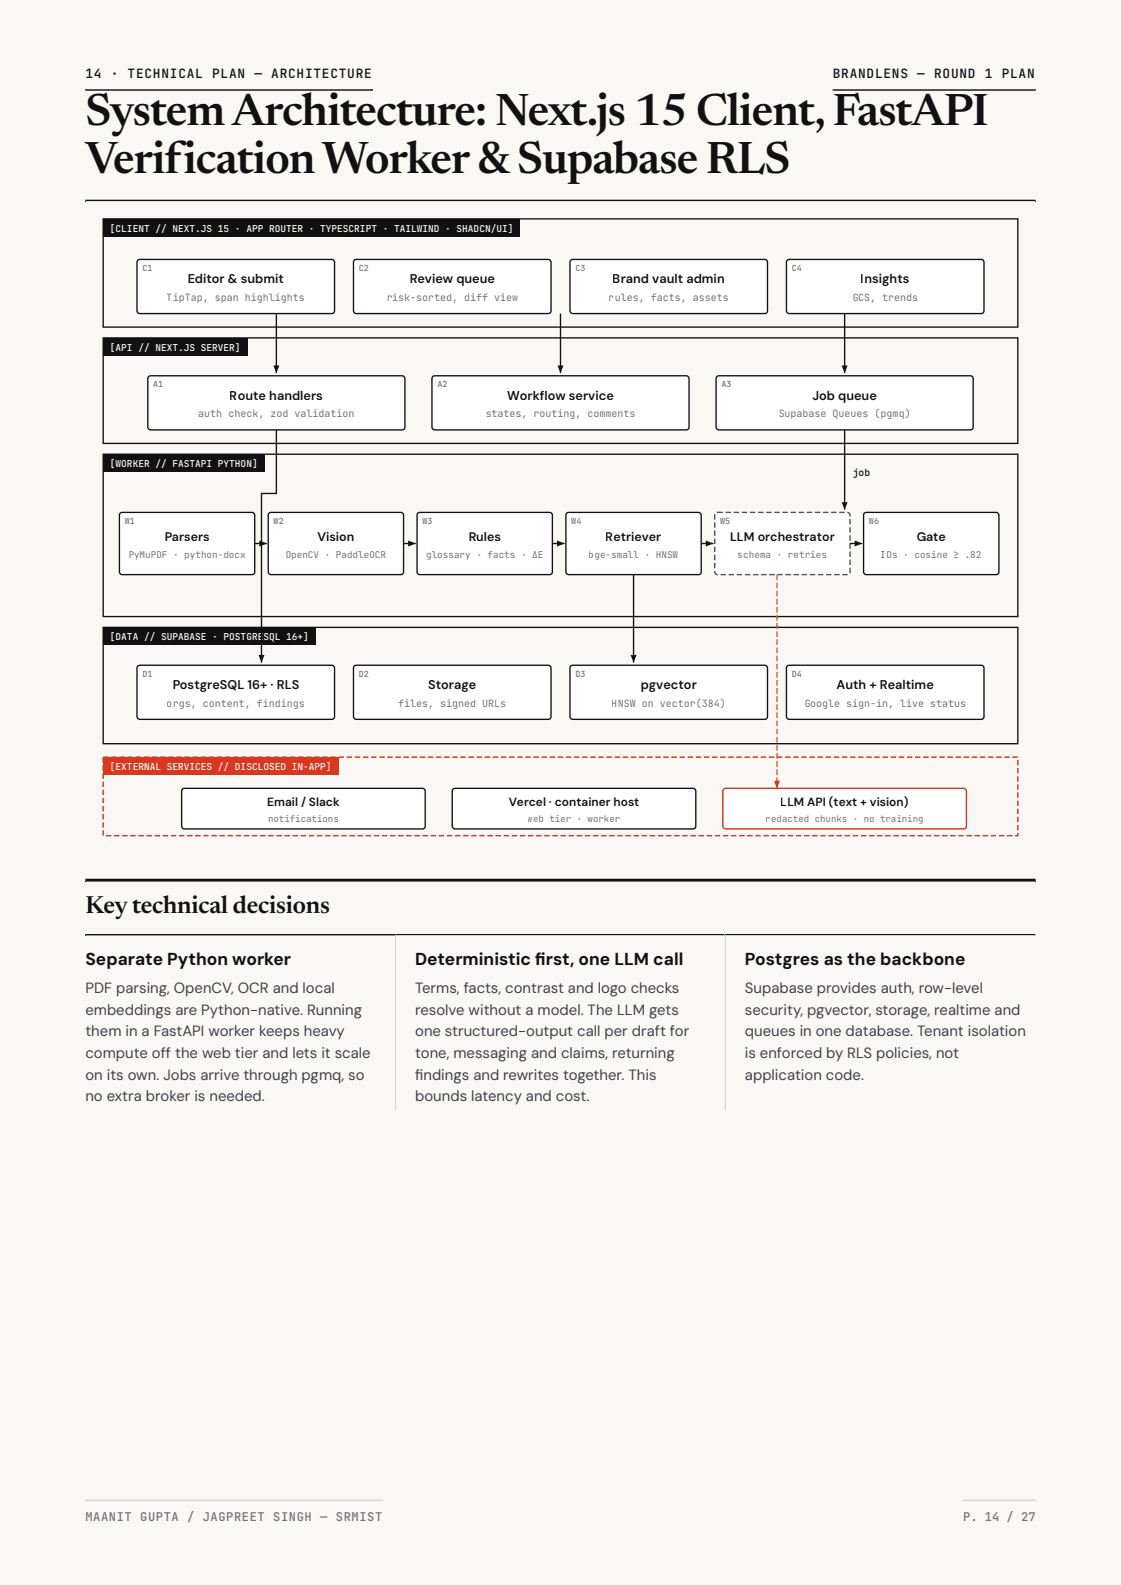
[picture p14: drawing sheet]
<svg xmlns="http://www.w3.org/2000/svg" width="210mm" height="297mm" viewBox="0 0 210 297" stroke-linecap="round" stroke-linejoin="round" font-family="sans-serif">
<defs><g id="words">
<g font-size="8.5" fill="#111">
<text x="16" y="23.5">System Architecture: Next.js 15 Client, FastAPI</text>
<text x="16" y="32.5">Verification Worker &amp; Supabase RLS</text>
</g>
<text font-size="4.6" fill="#111" x="16" y="171">Key technical decisions</text>
<g font-size="3.2" fill="#111">
<text x="16" y="180.9">Separate Python worker</text>
<text x="77.8" y="180.9">Deterministic f</text>
<text x="100.3" y="180.9">irst, one LLM call</text>
<text x="139.5" y="180.9">Postgres as the backbone</text>
</g>
<g font-size="2.8" fill="#3f3f46">
<text x="16" y="186.1">PDF parsing, OpenCV, OCR and local</text>
<text x="16" y="190.2">embeddings are Python-native. Running</text>
<text x="77.8" y="186.1">Terms, facts, contrast and logo checks</text>
<text x="77.8" y="190.2">resolve without a model. The LLM gets</text>
<text x="139.5" y="186.1">Supabase provides auth, row-level</text>
<text x="139.5" y="190.2">security, pgvector, storage, realtime and</text>
<text x="16" y="194.2">them in a FastAPI worker keeps heavy</text>
<text x="77.8" y="194.2">one structured-output call per draft for</text>
<text x="139.5" y="194.2">queues in one database. Tenant isolation</text>
<text x="16" y="198.3">compute off the web tier and lets it scale</text>
<text x="16" y="202.3">on its own. Jobs arrive through pgmq, so</text>
<text x="77.8" y="198.3">tone, messaging and claims, returning</text>
<text x="77.8" y="202.3">f</text>
<text x="77.8" y="202.3">indings and rewrites together. This</text>
<text x="139.5" y="198.3">is enforced by RLS policies, not</text>
<text x="139.5" y="202.3">application code.</text>
<text x="16" y="206.3">no extra broker is needed.</text>
<text x="77.8" y="206.3">bounds latency and cost.</text>
</g>
<g font-size="2.4" fill="#111">
<text x="16" y="14.6">14</text>
<text x="20.7" y="14.6">·</text>
<text x="23.9" y="14.6">TECHNICAL</text>
<text x="39.7" y="14.6">PLAN</text>
<text x="47.7" y="14.6">—</text>
<text x="50.8" y="14.6">ARCHITECTURE</text>
<text x="156" y="14.6">BRANDLENS</text>
<text x="171.8" y="14.6">—</text>
<text x="175" y="14.6">ROUND</text>
<text x="184.5" y="14.6">1</text>
<text x="187.7" y="14.6">PLAN</text>
<text x="35.1" y="53.1">Editor &amp; submit</text>
<text x="76.7" y="53.1">Review queue</text>
<text x="114.8" y="53.1">Brand vault admin</text>
<text x="161.3" y="53.1">Insights</text>
<text x="43.1" y="74.9">Route handlers</text>
<text x="95" y="74.9">Workflow service</text>
<text x="152.2" y="74.9">Job queue</text>
<text x="32.3" y="129.1">PostgreSQL 16+ · RLS</text>
<text x="80.2" y="129.1">Storage</text>
<text x="120" y="129.1">pgvector</text>
<text x="156.7" y="129.1">Auth + Realtime</text>
</g>
<g font-size="2.3" fill="#111">
<text x="30.8" y="101.3">Parsers</text>
<text x="59.5" y="101.3">Vision</text>
<text x="87.8" y="101.3">Rules</text>
<text x="113.5" y="101.3">Retriever</text>
<text x="136.8" y="101.3">LLM orchestrator</text>
<text x="171.7" y="101.3">Gate</text>
</g>
<g font-size="2.3" fill="#71717a">
<text x="16" y="285">MAANIT GUPTA / JAGPREET SINGH — SRMIST</text>
<text x="180.5" y="285">P. 14 / 27</text>
</g>
<g font-size="2.2" fill="#111">
<text x="50" y="151">Email / Slack</text>
<text x="95.3" y="151">Vercel · container host</text>
<text x="146.3" y="151">LLM API (text + vision)</text>
</g>
<g font-size="1.9" fill="#71717a">
<text x="31.2" y="56.4">TipTap, span highlights</text>
<text x="72.4" y="56.4">risk-sorted, diff view</text>
<text x="114" y="56.4">rules, facts, assets</text>
<text x="159.6" y="56.4">GCS, trends</text>
<text x="37.2" y="78.1">auth check, zod validation</text>
<text x="90.9" y="78.1">states, routing, comments</text>
<text x="145.9" y="78.1">Supabase Queues (pgmq)</text>
<text x="31.2" y="132.4">orgs, content, findings</text>
<text x="74.6" y="132.4">files, signed URLs</text>
<text x="114.6" y="132.4">HNSW on vector(384)</text>
<text x="150.6" y="132.4">Google sign-in, live status</text>
</g>
<g font-size="1.8" fill="#faf8f5">
<text x="20.6" y="43.4">[CLIENT // NEXT.JS 15 · APP ROUTER · TYPESCRIPT · TAILWIND · SHADCN/UI]</text>
<text x="20.6" y="65.7">[API // NEXT.JS SERVER]</text>
<text x="20.6" y="87.5">[WORKER // FASTAPI PYTHON]</text>
<text x="20.6" y="119.9">[DATA // SUPABASE · POSTGRE</text>
<text x="49.3" y="119.9">SQL 16+]</text>
<text x="20.6" y="144.3">[EXTERNAL SERVICES // DISCLOSED IN-APP]</text>
</g>
<text font-size="1.8" fill="#111" x="159.7" y="89.2">job</text>
<g font-size="1.7" fill="#71717a">
<text x="24.1" y="104.5">PyMuPDF · python-docx</text>
<text x="53.5" y="104.5">OpenCV · PaddleOCR</text>
<text x="79.8" y="104.5">glossary · facts · ΔE</text>
<text x="110.3" y="104.5">bge-small · HNSW</text>
<text x="138.2" y="104.5">schema · retries</text>
<text x="165" y="104.5">IDs · cosine ≥ .82</text>
<text x="50.2" y="154.1">notifications</text>
<text x="98.9" y="154.1">web tier · worker</text>
<text x="143.4" y="154.1">redacted chunks · no training</text>
</g>
<g font-size="1.6" fill="#71717a">
<text x="26.7" y="50.8">C1</text>
<text x="67.2" y="50.8">C2</text>
<text x="107.8" y="50.8">C3</text>
<text x="148.3" y="50.8">C4</text>
<text x="28.7" y="72.6">A1</text>
<text x="81.9" y="72.6">A2</text>
<text x="135.2" y="72.6">A3</text>
<text x="23.4" y="98.2">W1</text>
<text x="51.3" y="98.2">W2</text>
<text x="79.1" y="98.2">W3</text>
<text x="107" y="98.2">W4</text>
<text x="134.9" y="98.2">W5</text>
<text x="162.8" y="98.2">W6</text>
<text x="26.7" y="126.8">D1</text>
<text x="67.2" y="126.8">D2</text>
<text x="107.8" y="126.8">D3</text>
<text x="148.3" y="126.8">D4</text>
</g>
</g></defs>
<path d="M0 0h210v297h-210z" fill="#faf8f5"/>
<g fill="#111">
<path d="M16 37.7h178zM16 37.4h178v.3h-178z" fill-rule="evenodd"/>
<path d="M16 165.2h178zM16 164.7h178v.5h-178z" fill-rule="evenodd"/>
<path d="M16 175.3h58zM16 175h58v.3h-58z" fill-rule="evenodd"/>
</g>
<path d="M74.2 175.3l.1 32.8zM74 175h.3v33.1h-.3z" fill-rule="evenodd" fill="#d6d3cd"/>
<path d="M74.2 175.3h61.6zM74 175h61.8v.3h-61.8z" fill-rule="evenodd" fill="#111"/>
<path d="M136 175.3l.1 32.8zM135.8 175h.3v33.1h-.3z" fill-rule="evenodd" fill="#d6d3cd"/>
<path d="M136 175.3h58zM135.8 175h58.2v.3h-58.2z" fill-rule="evenodd" fill="#111"/>
<path d="M19.3 41h171.4v20.3h-171.4z" fill="none" stroke="#111" stroke-width=".25"/>
<path d="M19.3 41h78.1v3.3h-78.1z" fill="#111"/>
<path d="M19.3 63.3h171.4v19.8h-171.4z" fill="none" stroke="#111" stroke-width=".25"/>
<path d="M19.3 63.3h27v3.3h-27z" fill="#111"/>
<path d="M19.3 85.1h171.4v30.4h-171.4z" fill="none" stroke="#111" stroke-width=".25"/>
<path d="M19.3 85.1h30.2v3.3h-30.2z" fill="#111"/>
<path d="M19.3 117.6h171.4v21.8h-171.4z" fill="none" stroke="#111" stroke-width=".25"/>
<path d="M19.3 117.6h39.8v3.3h-39.8z" fill="#111"/>
<g fill="#fff" stroke="#111" stroke-width=".25">
<path d="M25.9 48.7l36.3-.1 .2 .1 .3 .4v9.1l-.1 .3-.4 .3h-36l-.3-.1-.2-.5v-9.1z"/>
<path d="M66.5 48.7l36.2-.1 .3 .1 .2 .4v9.1l-.2 .5-.3 .1h-36l-.2-.1-.3-.5v-9.1z"/>
<path d="M107 48.7l36.3-.1 .2 .1 .3 .4v9.1l-.3 .5-.2 .1h-36l-.3-.1-.2-.5v-9.1z"/>
<path d="M147.6 48.7l36.2-.1 .3 .1 .2 .4v9.1v.3l-.5 .3h-36l-.2-.1-.3-.5v-9.1z"/>
<path d="M27.9 70.5l47.4-.1 .3 .1 .3 .4v9.1l-.1 .3-.5 .3h-47.1l-.3-.1-.2-.5v-9.1z"/>
<path d="M81.2 70.5l47.4-.1 .2 .1 .3 .4v9.1l-.3 .5-.2 .1h-47.2l-.2-.1-.3-.5v-9.1z"/>
<path d="M134.4 70.5l47.4-.1 .3 .1 .2 .4v9.1l-.1 .3-.4 .3h-47.1l-.3-.1-.3-.5v-9.1z"/>
<path d="M22.6 96.1h24.9l.2 .4-.1 10.9-.4 .3-24.6-.1-.2-.4v-10.7z"/>
<path d="M50.3 96.3l.5-.3 24.5 .1 .3 .4-.1 10.9-.4 .3-24.6-.1-.2-.4z"/>
</g>
<path d="M47.7 101.8h2.3" fill="none" stroke="#111" stroke-width=".25"/>
<path d="M48.6 101.3l1.4 .5-1.4 .6z" fill="#111"/>
<path d="M78.4 96.1h24.8l.3 .4-.1 10.9-.4 .3-24.6-.1-.3-.4v-10.7z" fill="#fff" stroke="#111" stroke-width=".25"/>
<path d="M75.6 101.8h2.3" fill="none" stroke="#111" stroke-width=".25"/>
<path d="M76.5 101.3l1.4 .5-1.4 .6z" fill="#111"/>
<path d="M106.3 96.1h24.8l.3 .4-.1 10.9-.4 .3-24.6-.1-.3-.4v-10.7z" fill="#fff" stroke="#111" stroke-width=".25"/>
<path d="M103.5 101.8h2.3" fill="none" stroke="#111" stroke-width=".25"/>
<path d="M104.3 101.3l1.5 .5-1.5 .6z" fill="#111"/>
<path d="M134.1 96.1h24.9l.2 .4v10.9l-.5 .3-24.6-.1-.2-.4v-10.7z" fill="#fff" stroke="#1e3a8a" stroke-width=".25" stroke-dasharray="1 .5" stroke-linecap="butt"/>
<path d="M131.4 101.8h2.2" fill="none" stroke="#111" stroke-width=".25"/>
<path d="M132.2 101.3l1.4 .5-1.4 .6z" fill="#111"/>
<path d="M161.8 96.3l.5-.3 24.6 .1 .2 .4v10.9l-.5 .3-24.6-.1-.2-.4z" fill="#fff" stroke="#111" stroke-width=".25"/>
<path d="M159.2 101.8h2.3" fill="none" stroke="#111" stroke-width=".25"/>
<path d="M160.1 101.3l1.4 .5-1.4 .6z" fill="#111"/>
<g fill="#fff" stroke="#111" stroke-width=".25">
<path d="M25.7 124.9l.5-.2h36h.2l.3 .5v9.1l-.1 .2-.4 .3h-36l-.3-.1-.2-.4z"/>
<path d="M66.3 124.9l.4-.2h36h.3l.2 .5v9.1v.2l-.5 .3h-36l-.2-.1-.3-.4z"/>
<path d="M107 124.7h36.3h.2l.3 .5v9.1l-.1 .2-.4 .3h-36l-.3-.1-.2-.4v-9.1z"/>
<path d="M147.4 124.9l.4-.2h36h.3l.2 .5v9.1v.2l-.5 .3h-36l-.2-.1-.3-.4z"/>
</g>
<path d="M51.8 58.8v11.1" fill="none" stroke="#111" stroke-width=".25"/>
<path d="M51.2 68.5h1.1l-.5 1.4z" fill="#111"/>
<path d="M105 58.8v11.1" fill="none" stroke="#111" stroke-width=".25"/>
<path d="M104.4 68.5h1.2l-.6 1.4z" fill="#111"/>
<path d="M158.2 58.8v11.1" fill="none" stroke="#111" stroke-width=".25"/>
<path d="M157.7 68.5h1.1l-.6 1.4z" fill="#111"/>
<path d="M158.2 80.6v14.9" fill="none" stroke="#111" stroke-width=".25"/>
<path d="M157.7 94.1h1.1l-.6 1.4z" fill="#111"/>
<path d="M51.8 80.6v11.9h-2.8v31.6" fill="none" stroke="#111" stroke-width=".25"/>
<path d="M48.4 122.7h1.1l-.5 1.4z" fill="#111"/>
<path d="M118.7 107.7v16.4" fill="none" stroke="#111" stroke-width=".25"/>
<path d="M118.1 122.7h1.1l-.5 1.4z" fill="#111"/>
<path d="M19.3 141.9h171.4v14.7h-171.4z" fill="none" stroke="#d9381e" stroke-width=".25" stroke-dasharray="1 .5" stroke-linecap="butt"/>
<path d="M19.3 141.9h44.1v3.3h-44.1z" fill="#d9381e"/>
<g fill="#fff" stroke="#111" stroke-width=".25">
<path d="M34.1 148l.4-.3h44.6l.3 .1 .3 .4v6.6l-.1 .3-.5 .2h-44.6l-.2-.1-.3-.4z"/>
<path d="M85 147.8l44.8-.1 .3 .1 .2 .4v6.6v.3l-.5 .2h-44.6l-.2-.1-.3-.4v-6.6z"/>
</g>
<path d="M135.7 147.8l44.8-.1 .3 .1 .2 .4v6.6v.3l-.5 .2h-44.6l-.2-.1-.3-.4v-6.6z" fill="#fff" stroke="#d9381e" stroke-width=".25"/>
<path d="M145.6 107.7v40" fill="none" stroke="#d9381e" stroke-width=".25" stroke-dasharray="1 .5" stroke-linecap="butt"/>
<path d="M145 146.3h1.1l-.5 1.4z" fill="#d9381e"/>
<g fill="#111">
<path d="M16 16.7h53.8zM16 16.7h53.8v.3h-53.8z" fill-rule="evenodd"/>
<path d="M105 16.7v.3z" fill-rule="evenodd"/>
<path d="M156 16.7h38zM156 16.7h38v.3h-38z" fill-rule="evenodd"/>
</g>
<g fill="#d6d3cd">
<path d="M16 281.3h55.8zM16 281h55.8v.3h-55.8z" fill-rule="evenodd"/>
<path d="M105 281v.3z" fill-rule="evenodd"/>
<path d="M180.5 281.3h13.5zM180.5 281h13.5v.3h-13.5z" fill-rule="evenodd"/>
</g>
<use href="#words"/>
</svg>
